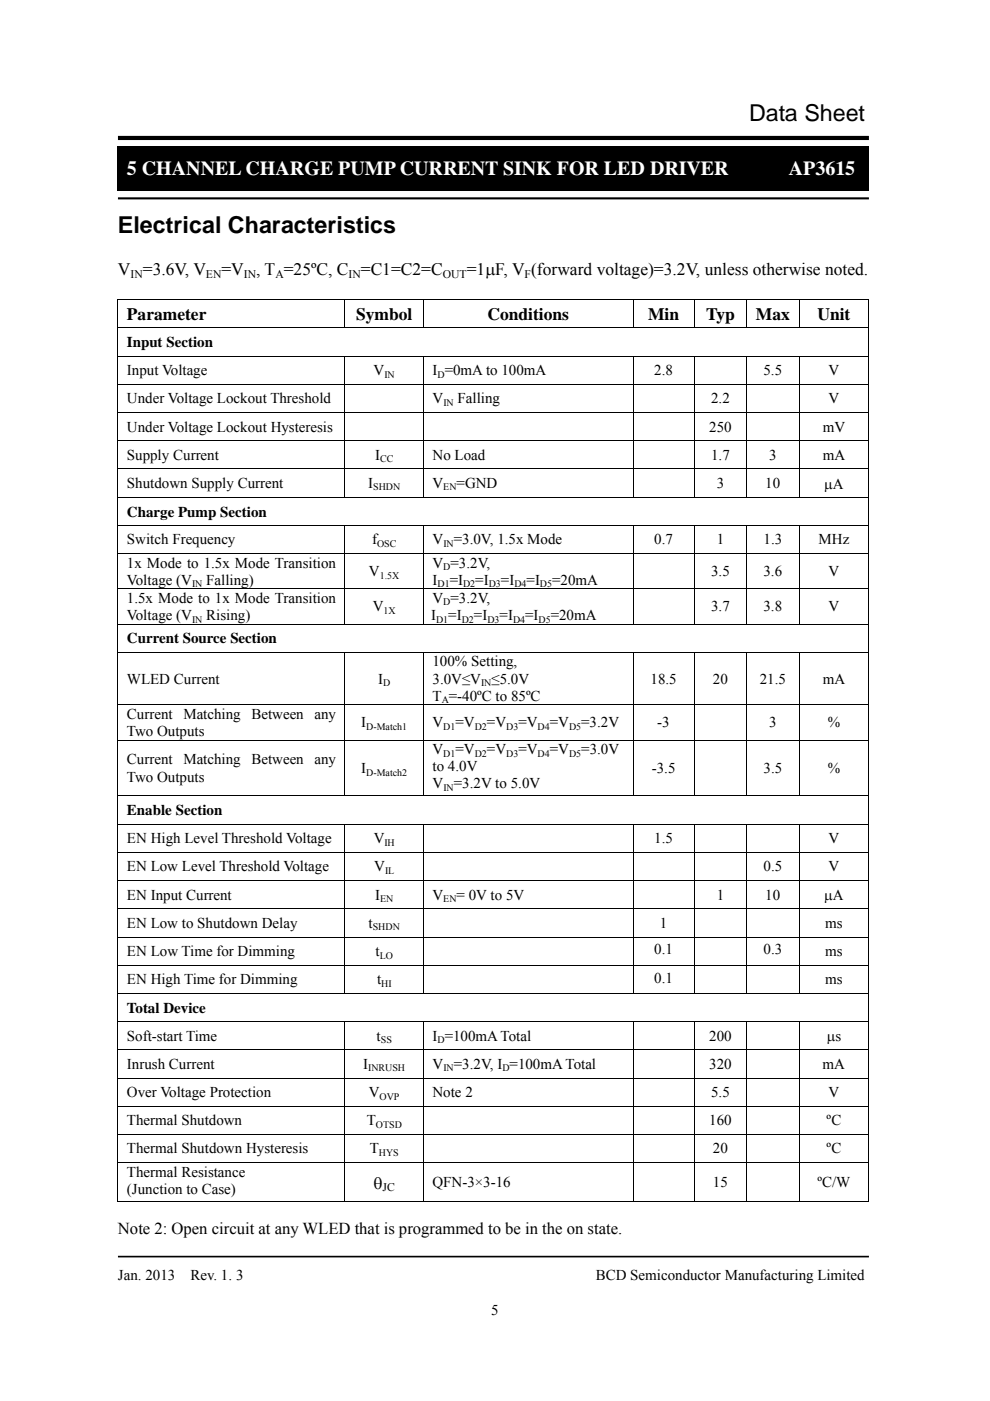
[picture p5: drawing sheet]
<svg xmlns="http://www.w3.org/2000/svg" width="210mm" height="297mm" viewBox="0 0 210 297" stroke-linecap="round" stroke-linejoin="round" font-family="sans-serif">
<defs><g id="words">
<g font-size="4.9">
<text x="158.9" y="25.6">Data Sheet</text>
<text x="25" y="49.3">Electrical Characteristics</text>
</g>
<g font-size="4.2" fill="#fff">
<text x="26.9" y="37.2">5 CHANNEL CHARGE PUMP CURRENT SINK FOR LED DRIVER</text>
<text x="167.3" y="37.2">AP3615</text>
</g>
<g font-size="3.7">
<text x="25" y="58.4">V</text>
<text x="30.3" y="58.4">=3.6V, V</text>
<text x="47" y="58.4">=V</text>
<text x="54.3" y="58.4">, T =25ºC, C</text>
<text x="76.5" y="58.4">=C1=C2=C</text>
<text x="99" y="58.4">=1μF, V (forward voltage)=3.2V, unless otherwise noted.</text>
<text x="26.9" y="67.9">Parameter</text>
<text x="75.5" y="67.9">Symbol</text>
<text x="103.4" y="67.9">Conditions</text>
<text x="137.5" y="67.9">Min</text>
<text x="149.8" y="67.9">Typ</text>
<text x="160.3" y="67.9">Max</text>
<text x="173.4" y="67.9">Unit</text>
<text x="79.2" y="252.1">θ</text>
</g>
<text font-size="3.5" x="25" y="261.6">Note 2: Open circuit at any WLED that is programmed to be in the on state.</text>
<g font-size="3.2">
<text x="26.9" y="73.6">Input Section</text>
<text x="26.9" y="79.5">Input Voltage</text>
<text x="79.2" y="79.5">V</text>
<text x="91.7" y="79.5">I =0mA to 100mA</text>
<text x="138.8" y="79.5">2.8</text>
<text x="161.9" y="79.5">5.5</text>
<text x="175.7" y="79.5">V</text>
<text x="26.9" y="85.5">Under Voltage Lockout Threshold</text>
<text x="91.7" y="85.5">V</text>
<text x="97" y="85.5">Falling</text>
<text x="150.8" y="85.5">2.2</text>
<text x="175.7" y="85.5">V</text>
<text x="26.9" y="91.5">Under Voltage Lockout Hysteresis</text>
<text x="150.4" y="91.5">250</text>
<text x="174.5" y="91.5">mV</text>
<text x="26.9" y="97.5">Supply Current</text>
<text x="79.6" y="97.5">I</text>
<text x="91.7" y="97.5">No Load</text>
<text x="150.8" y="97.5">1.7</text>
<text x="163.1" y="97.5">3</text>
<text x="174.5" y="97.5">mA</text>
<text x="26.9" y="103.5">Shutdown Supply Current</text>
<text x="78.1" y="103.5">I</text>
<text x="91.7" y="103.5">V</text>
<text x="96.8" y="103.5">=GND</text>
<text x="152" y="103.5">3</text>
<text x="162.3" y="103.5">10</text>
<text x="174.8" y="103.6">μA</text>
<text x="26.9" y="109.5">Charge Pump Section</text>
<text x="26.9" y="115.4">Switch Frequency</text>
<text x="78.9" y="115.4">f</text>
<text x="91.7" y="115.4">V =3.0V, 1.5x Mode</text>
<text x="138.8" y="115.4">0.7</text>
<text x="152" y="115.4">1</text>
<text x="161.9" y="115.4">1.3</text>
<text x="173.6" y="115.4">MHz</text>
<text x="26.9" y="120.3">1x Mode to 1.5x Mode Transition</text>
<text x="26.9" y="124">Voltage (V</text>
<text x="43.7" y="124">Falling)</text>
<text x="78.3" y="122.2">V</text>
<text x="91.7" y="124">I</text>
<text x="91.7" y="120.3">V =3.2V,</text>
<text x="95.4" y="124">=I</text>
<text x="100.8" y="124">=I</text>
<text x="106.3" y="124">=I</text>
<text x="111.7" y="124">=I</text>
<text x="117.1" y="124">=20mA</text>
<text x="150.8" y="122.2">3.5</text>
<text x="161.9" y="122.2">3.6</text>
<text x="175.7" y="122.2">V</text>
<text x="26.9" y="127.8">1.5x Mode to 1x Mode Transition</text>
<text x="26.9" y="131.5">Voltage (V</text>
<text x="43.7" y="131.5">Rising)</text>
<text x="79.1" y="129.6">V</text>
<text x="91.4" y="131.5">I</text>
<text x="91.7" y="127.8">V =3.2V,</text>
<text x="95.1" y="131.5">=I</text>
<text x="100.5" y="131.5">=I</text>
<text x="106" y="131.5">=I</text>
<text x="111.4" y="131.5">=I</text>
<text x="116.8" y="131.5">=20mA</text>
<text x="150.8" y="129.6">3.7</text>
<text x="161.9" y="129.6">3.8</text>
<text x="175.7" y="129.6">V</text>
<text x="26.9" y="136.4">Current Source Section</text>
<text x="91.7" y="141.3">100% Setting,</text>
<text x="26.9" y="144.9">WLED Current</text>
<text x="80.2" y="144.9">I</text>
<text x="91.7" y="144.9">3.0V≤V ≤5.0V</text>
<text x="91.7" y="148.6">T =-40ºC to 85ºC</text>
<text x="138" y="144.9">18.5</text>
<text x="151.2" y="144.9">20</text>
<text x="161.1" y="144.9">21.5</text>
<text x="174.5" y="144.9">mA</text>
<text x="26.9" y="152.4">Current</text>
<text x="38.9" y="152.4">Matching</text>
<text x="53.3" y="152.4">Between</text>
<text x="66.7" y="152.4">any</text>
<text x="76.6" y="154.2">I</text>
<text x="91.7" y="154.2">V</text>
<text x="96.6" y="154.2">=V</text>
<text x="103.3" y="154.2">=V</text>
<text x="109.9" y="154.2">=V</text>
<text x="116.6" y="154.2">=V</text>
<text x="123.3" y="154.2">=3.2V</text>
<text x="139.4" y="154.2">-3</text>
<text x="163.1" y="154.2">3</text>
<text x="175.5" y="154.2">%</text>
<text x="26.9" y="156">Two Outputs</text>
<text x="91.7" y="159.9">V</text>
<text x="96.6" y="159.9">=V</text>
<text x="103.3" y="159.9">=V</text>
<text x="109.9" y="159.9">=V</text>
<text x="116.6" y="159.9">=V</text>
<text x="123.3" y="159.9">=3.0V</text>
<text x="26.9" y="162.1">Current</text>
<text x="26.9" y="165.7">Two Outputs</text>
<text x="38.9" y="162.1">Matching</text>
<text x="53.3" y="162.1">Between</text>
<text x="66.7" y="162.1">any</text>
<text x="76.6" y="163.9">I</text>
<text x="91.7" y="163.5">to 4.0V</text>
<text x="91.7" y="167.2">V =3.2V to 5.0V</text>
<text x="138.2" y="163.9">-3.5</text>
<text x="161.9" y="163.9">3.5</text>
<text x="175.6" y="163.9">%</text>
<text x="26.9" y="172.9">Enable Section</text>
<text x="26.9" y="178.8">EN High Level Threshold Voltage</text>
<text x="79.3" y="178.8">V</text>
<text x="138.8" y="178.8">1.5</text>
<text x="175.7" y="178.8">V</text>
<text x="26.9" y="184.8">EN Low Level Threshold Voltage</text>
<text x="79.4" y="184.8">V</text>
<text x="161.9" y="184.8">0.5</text>
<text x="175.7" y="184.8">V</text>
<text x="26.9" y="190.8">EN Input Current</text>
<text x="79.6" y="190.8">I</text>
<text x="91.7" y="190.8">V</text>
<text x="96.8" y="190.8">= 0V to 5V</text>
<text x="152" y="190.8">1</text>
<text x="162.3" y="190.8">10</text>
<text x="174.8" y="190.9">μA</text>
<text x="26.9" y="196.7">EN Low to Shutdown Delay</text>
<text x="78.2" y="196.7">t</text>
<text x="140" y="196.7">1</text>
<text x="175" y="196.7">ms</text>
<text x="26.9" y="202.7">EN Low Time for Dimming</text>
<text x="79.7" y="202.7">t</text>
<text x="138.8" y="202.4">0.1</text>
<text x="161.9" y="202.4">0.3</text>
<text x="175" y="202.7">ms</text>
<text x="26.9" y="208.7">EN High Time for Dimming</text>
<text x="80" y="208.7">t</text>
<text x="138.8" y="208.3">0.1</text>
<text x="175" y="208.7">ms</text>
<text x="26.9" y="214.7">Total Device</text>
<text x="26.9" y="220.6">Soft-start Time</text>
<text x="79.9" y="220.6">t</text>
<text x="91.7" y="220.6">I =100mA Total</text>
<text x="150.4" y="220.6">200</text>
<text x="175.3" y="220.8">μs</text>
<text x="26.9" y="226.6">Inrush Current</text>
<text x="77" y="226.6">I</text>
<text x="91.7" y="226.6">V =3.2V, I =100mA Total</text>
<text x="150.4" y="226.6">320</text>
<text x="174.5" y="226.6">mA</text>
<text x="26.9" y="232.6">Over Voltage Protection</text>
<text x="78.2" y="232.6">V</text>
<text x="91.7" y="232.6">Note 2</text>
<text x="150.8" y="232.6">5.5</text>
<text x="175.8" y="232.6">V</text>
<text x="26.9" y="238.6">Thermal Shutdown</text>
<text x="77.8" y="238.6">T</text>
<text x="150.4" y="238.6">160</text>
<text x="175.3" y="238.6">ºC</text>
<text x="26.9" y="244.6">Thermal Shutdown Hysteresis</text>
<text x="78.4" y="244.6">T</text>
<text x="151.2" y="244.6">20</text>
<text x="175.3" y="244.6">ºC</text>
<text x="26.9" y="249.5">Thermal Resistance</text>
<text x="91.7" y="251.7">QFN-3×3-16</text>
<text x="151.2" y="251.7">15</text>
<text x="173.4" y="251.7">ºC/W</text>
<text x="26.9" y="253.1">(Junction to Case)</text>
<text x="25" y="271.4">Jan. 2013</text>
<text x="40.4" y="271.4">Rev. 1. 3</text>
<text x="126.4" y="271.4">BCD Semiconductor Manufacturing Limited</text>
<text x="104.2" y="278.7">5</text>
</g>
<g font-size="2.5">
<text x="27.7" y="58.9">IN</text>
<text x="43.7" y="58.9">EN</text>
<text x="51.7" y="58.9">IN</text>
<text x="58.4" y="58.9">A</text>
<text x="73.9" y="58.9">IN</text>
<text x="93.9" y="58.9">OUT</text>
<text x="111.3" y="58.9">F</text>
<text x="81.2" y="252.6">JC</text>
</g>
<g font-size="2.1">
<text x="81.5" y="80.1">IN</text>
<text x="92.8" y="80.1">D</text>
<text x="94" y="86.1">IN</text>
<text x="80.6" y="98">CC</text>
<text x="79.1" y="104">SHDN</text>
<text x="94" y="104">EN</text>
<text x="80" y="116">OSC</text>
<text x="94" y="116">IN</text>
<text x="40.7" y="124.5">IN</text>
<text x="80.5" y="122.7">1.5X</text>
<text x="92.8" y="124.5">D1</text>
<text x="94" y="120.9">D</text>
<text x="98.2" y="124.5">D2</text>
<text x="103.7" y="124.5">D3</text>
<text x="109.1" y="124.5">D4</text>
<text x="114.5" y="124.5">D5</text>
<text x="40.7" y="132">IN</text>
<text x="81.3" y="130.2">1X</text>
<text x="92.5" y="132">D1</text>
<text x="94" y="128.3">D</text>
<text x="97.9" y="132">D2</text>
<text x="103.4" y="132">D3</text>
<text x="108.8" y="132">D4</text>
<text x="114.2" y="132">D5</text>
<text x="81.3" y="145.5">D</text>
<text x="93.7" y="149.1">A</text>
<text x="102" y="145.5">IN</text>
<text x="77.7" y="154.7">D-Match1</text>
<text x="94" y="154.7">D1</text>
<text x="100.7" y="154.7">D2</text>
<text x="107.4" y="154.7">D3</text>
<text x="114" y="154.7">D4</text>
<text x="120.7" y="154.7">D5</text>
<text x="94" y="160.4">D1</text>
<text x="100.7" y="160.4">D2</text>
<text x="107.4" y="160.4">D3</text>
<text x="114" y="160.4">D4</text>
<text x="120.7" y="160.4">D5</text>
<text x="77.7" y="164.4">D-Match2</text>
<text x="94" y="167.7">IN</text>
<text x="81.5" y="179.3">IH</text>
<text x="81.7" y="185.3">IL</text>
<text x="80.6" y="191.3">EN</text>
<text x="94" y="191.3">EN</text>
<text x="79.1" y="197.3">SHDN</text>
<text x="80.6" y="203.2">LO</text>
<text x="80.8" y="209.2">HI</text>
<text x="80.8" y="221.2">SS</text>
<text x="92.8" y="221.2">D</text>
<text x="78.1" y="227.2">INRUSH</text>
<text x="94" y="227.2">IN</text>
<text x="106.6" y="227.2">D</text>
<text x="80.5" y="233.1">OVP</text>
<text x="79.7" y="239.1">OTSD</text>
<text x="80.3" y="245.1">HYS</text>
</g>
</g></defs>
<path d="M24.9 30.9h.2v.2h-.2zM26.9 33.3h155.5v4.8h-155.5zM184.2 30.9h.2v.2h-.2zM25.1 31.1h159.1v9.2h-159.1zM184.2 40.3h.2v.2h-.2zM24.9 63.5h.2v.1h-.2zM184.2 63.5h.2v.1h-.2zM184.2 254.6h.2v.2h-.2z" fill="#000"/>
<g fill="none" stroke="#000" stroke-width=".21">
<path d="M24.9 31h159.5M25 31.1v9.4M184.3 31.1v9.4M24.9 40.4h159.3M24.9 63.5h159.5M24.9 69.5h159.5M24.9 75.5h159.5M25 63.6v5.8M25 69.6v5.8M25 75.6v5.8M73.2 63.6v5.8M73.2 75.6v5.8"/>
<path d="M89.9 63.6v5.8M89.9 75.6v5.8M134.3 63.6v5.8M134.3 75.6v5.8M147.3 63.6v5.8M147.3 75.6v5.8M158.4 63.6v5.8M158.4 75.6v5.8M169.5 63.6v5.8M169.5 75.6v5.8M184.3 63.6v5.8M184.3 69.6v5.8"/>
<path d="M184.3 75.6v5.8M24.9 81.5h159.5M24.9 87.5h159.5M24.9 93.5h159.5M24.9 99.4h159.5M25 81.6v5.8M25 87.5v5.9M25 93.5v5.8M25 99.5v5.8M73.2 81.6v5.8M73.2 87.5v5.9M73.2 93.5v5.8"/>
<path d="M73.2 99.5v5.8M89.9 81.6v5.8M89.9 87.5v5.9M89.9 93.5v5.8M89.9 99.5v5.8M134.3 81.6v5.8M134.3 87.5v5.9M134.3 93.5v5.8M134.3 99.5v5.8M147.3 81.6v5.8M147.3 87.5v5.9M147.3 93.5v5.8"/>
<path d="M147.3 99.5v5.8M158.4 81.6v5.8M158.4 87.5v5.9M158.4 93.5v5.8M158.4 99.5v5.8M169.5 81.6v5.8M169.5 87.5v5.9M169.5 93.5v5.8M169.5 99.5v5.8M184.3 81.6v5.8M184.3 87.5v5.9M184.3 93.5v5.8"/>
<path d="M184.3 99.5v5.8M24.9 105.4h159.5M24.9 111.4h159.5M24.9 117.4h159.5M25 105.5v5.8M25 111.5v5.8M25 117.5v7.3M73.2 111.5v5.8M73.2 117.5v7.3M89.9 111.5v5.8M89.9 117.5v7.3M134.3 111.5v5.8"/>
<path d="M134.3 117.5v7.3M147.3 111.5v5.8M147.3 117.5v7.3M158.4 111.5v5.8M158.4 117.5v7.3M169.5 111.5v5.8M169.5 117.5v7.3M184.3 105.5v5.8M184.3 111.5v5.8M184.3 117.5v7.3M24.9 124.8h159.5M24.9 132.3h159.5"/>
<path d="M24.9 138.3h159.5M25 124.9v7.3M25 132.4v5.8M25 138.4v11M73.2 124.9v7.3M73.2 138.4v11M89.9 124.9v7.3M89.9 138.4v11M134.3 124.9v7.3M134.3 138.4v11M147.3 124.9v7.3M147.3 138.4v11"/>
<path d="M158.4 124.9v7.3M158.4 138.4v11M169.5 124.9v7.3M169.5 138.4v11M184.3 124.9v7.3M184.3 132.4v5.8M184.3 138.4v11M24.9 149.4h159.5M24.9 156.9h159.5M25 149.5v7.3M25 157v11.7M73.2 149.5v7.3"/>
<path d="M73.2 157v11.7M89.9 149.5v7.3M89.9 157v11.7M134.3 149.5v7.3M134.3 157v11.7M147.3 149.5v7.3M147.3 157v11.7M158.4 149.5v7.3M158.4 157v11.7M169.5 149.5v7.3M169.5 157v11.7M184.3 149.5v7.3"/>
<path d="M184.3 157v11.7M24.9 168.8h159.5M24.9 174.8h159.5M25 168.8v5.9M25 174.8v5.8M73.2 174.8v5.8M89.9 174.8v5.8M134.3 174.8v5.8M147.3 174.8v5.8M158.4 174.8v5.8M169.5 174.8v5.8M184.3 168.8v5.9"/>
<path d="M184.3 174.8v5.8M24.9 180.7h159.5M24.9 186.7h159.5M24.9 192.7h159.5M24.9 198.7h159.5M25 180.8v5.8M25 186.8v5.8M25 192.8v5.8M25 198.8v5.8M73.2 180.8v5.8M73.2 186.8v5.8M73.2 192.8v5.8"/>
<path d="M73.2 198.8v5.8M89.9 180.8v5.8M89.9 186.8v5.8M89.9 192.8v5.8M89.9 198.8v5.8M134.3 180.8v5.8M134.3 186.8v5.8M134.3 192.8v5.8M134.3 198.8v5.8M147.3 180.8v5.8M147.3 186.8v5.8M147.3 192.8v5.8"/>
<path d="M147.3 198.8v5.8M158.4 180.8v5.8M158.4 186.8v5.8M158.4 192.8v5.8M158.4 198.8v5.8M169.5 180.8v5.8M169.5 186.8v5.8M169.5 192.8v5.8M169.5 198.8v5.8M184.3 180.8v5.8M184.3 186.8v5.8M184.3 192.8v5.8"/>
<path d="M184.3 198.8v5.8M24.9 204.6h159.5M24.9 210.6h159.5M24.9 216.6h159.5M25 204.7v5.8M25 210.7v5.8M25 216.7v5.8M73.2 204.7v5.8M73.2 216.7v5.8M89.9 204.7v5.8M89.9 216.7v5.8M134.3 204.7v5.8"/>
<path d="M134.3 216.7v5.8M147.3 204.7v5.8M147.3 216.7v5.8M158.4 204.7v5.8M158.4 216.7v5.8M169.5 204.7v5.8M169.5 216.7v5.8M184.3 204.7v5.8M184.3 210.7v5.8M184.3 216.7v5.8M24.9 222.6h159.5M24.9 228.6h159.5"/>
<path d="M24.9 234.5h159.5M25 222.7v5.8M25 228.6v5.9M25 234.6v5.8M73.2 222.7v5.8M73.2 228.6v5.9M73.2 234.6v5.8M89.9 222.7v5.8M89.9 228.6v5.9M89.9 234.6v5.8M134.3 222.7v5.8M134.3 228.6v5.9"/>
<path d="M134.3 234.6v5.8M147.3 222.7v5.8M147.3 228.6v5.9M147.3 234.6v5.8M158.4 222.7v5.8M158.4 228.6v5.9M158.4 234.6v5.8M169.5 222.7v5.8M169.5 228.6v5.9M169.5 234.6v5.8M184.3 222.7v5.8M184.3 228.6v5.9"/>
<path d="M184.3 234.6v5.8M24.9 240.5h159.5M24.9 246.5h159.5M24.9 254.7h48.2M25 240.6v5.8M25 246.6v8.2M73.2 240.6v5.8M73.2 246.6v8.2M73.3 254.7h16.5M89.9 240.6v5.8M89.9 246.6v8.2M89.9 254.7h44.3"/>
<path d="M134.3 240.6v5.8M134.3 246.6v8.2M134.4 254.7h12.8M147.3 240.6v5.8M147.3 246.6v8.2M147.3 254.7h11M158.4 240.6v5.8M158.4 246.6v8.2M158.5 254.7h10.9M169.5 240.6v5.8M169.5 246.6v8.2M169.6 254.7h14.6"/>
<path d="M184.3 240.6v5.8M184.3 246.6v8.2"/>
</g>
<path d="M25 29.3h159.3" fill="none" stroke="#000" stroke-width=".88" stroke-linecap="butt"/>
<path d="M25 42.1h159.3" fill="none" stroke="#000" stroke-width=".44"/>
<path d="M25 266.4h159.3" fill="none" stroke="#000" stroke-width=".35"/>
<use href="#words"/>
</svg>
